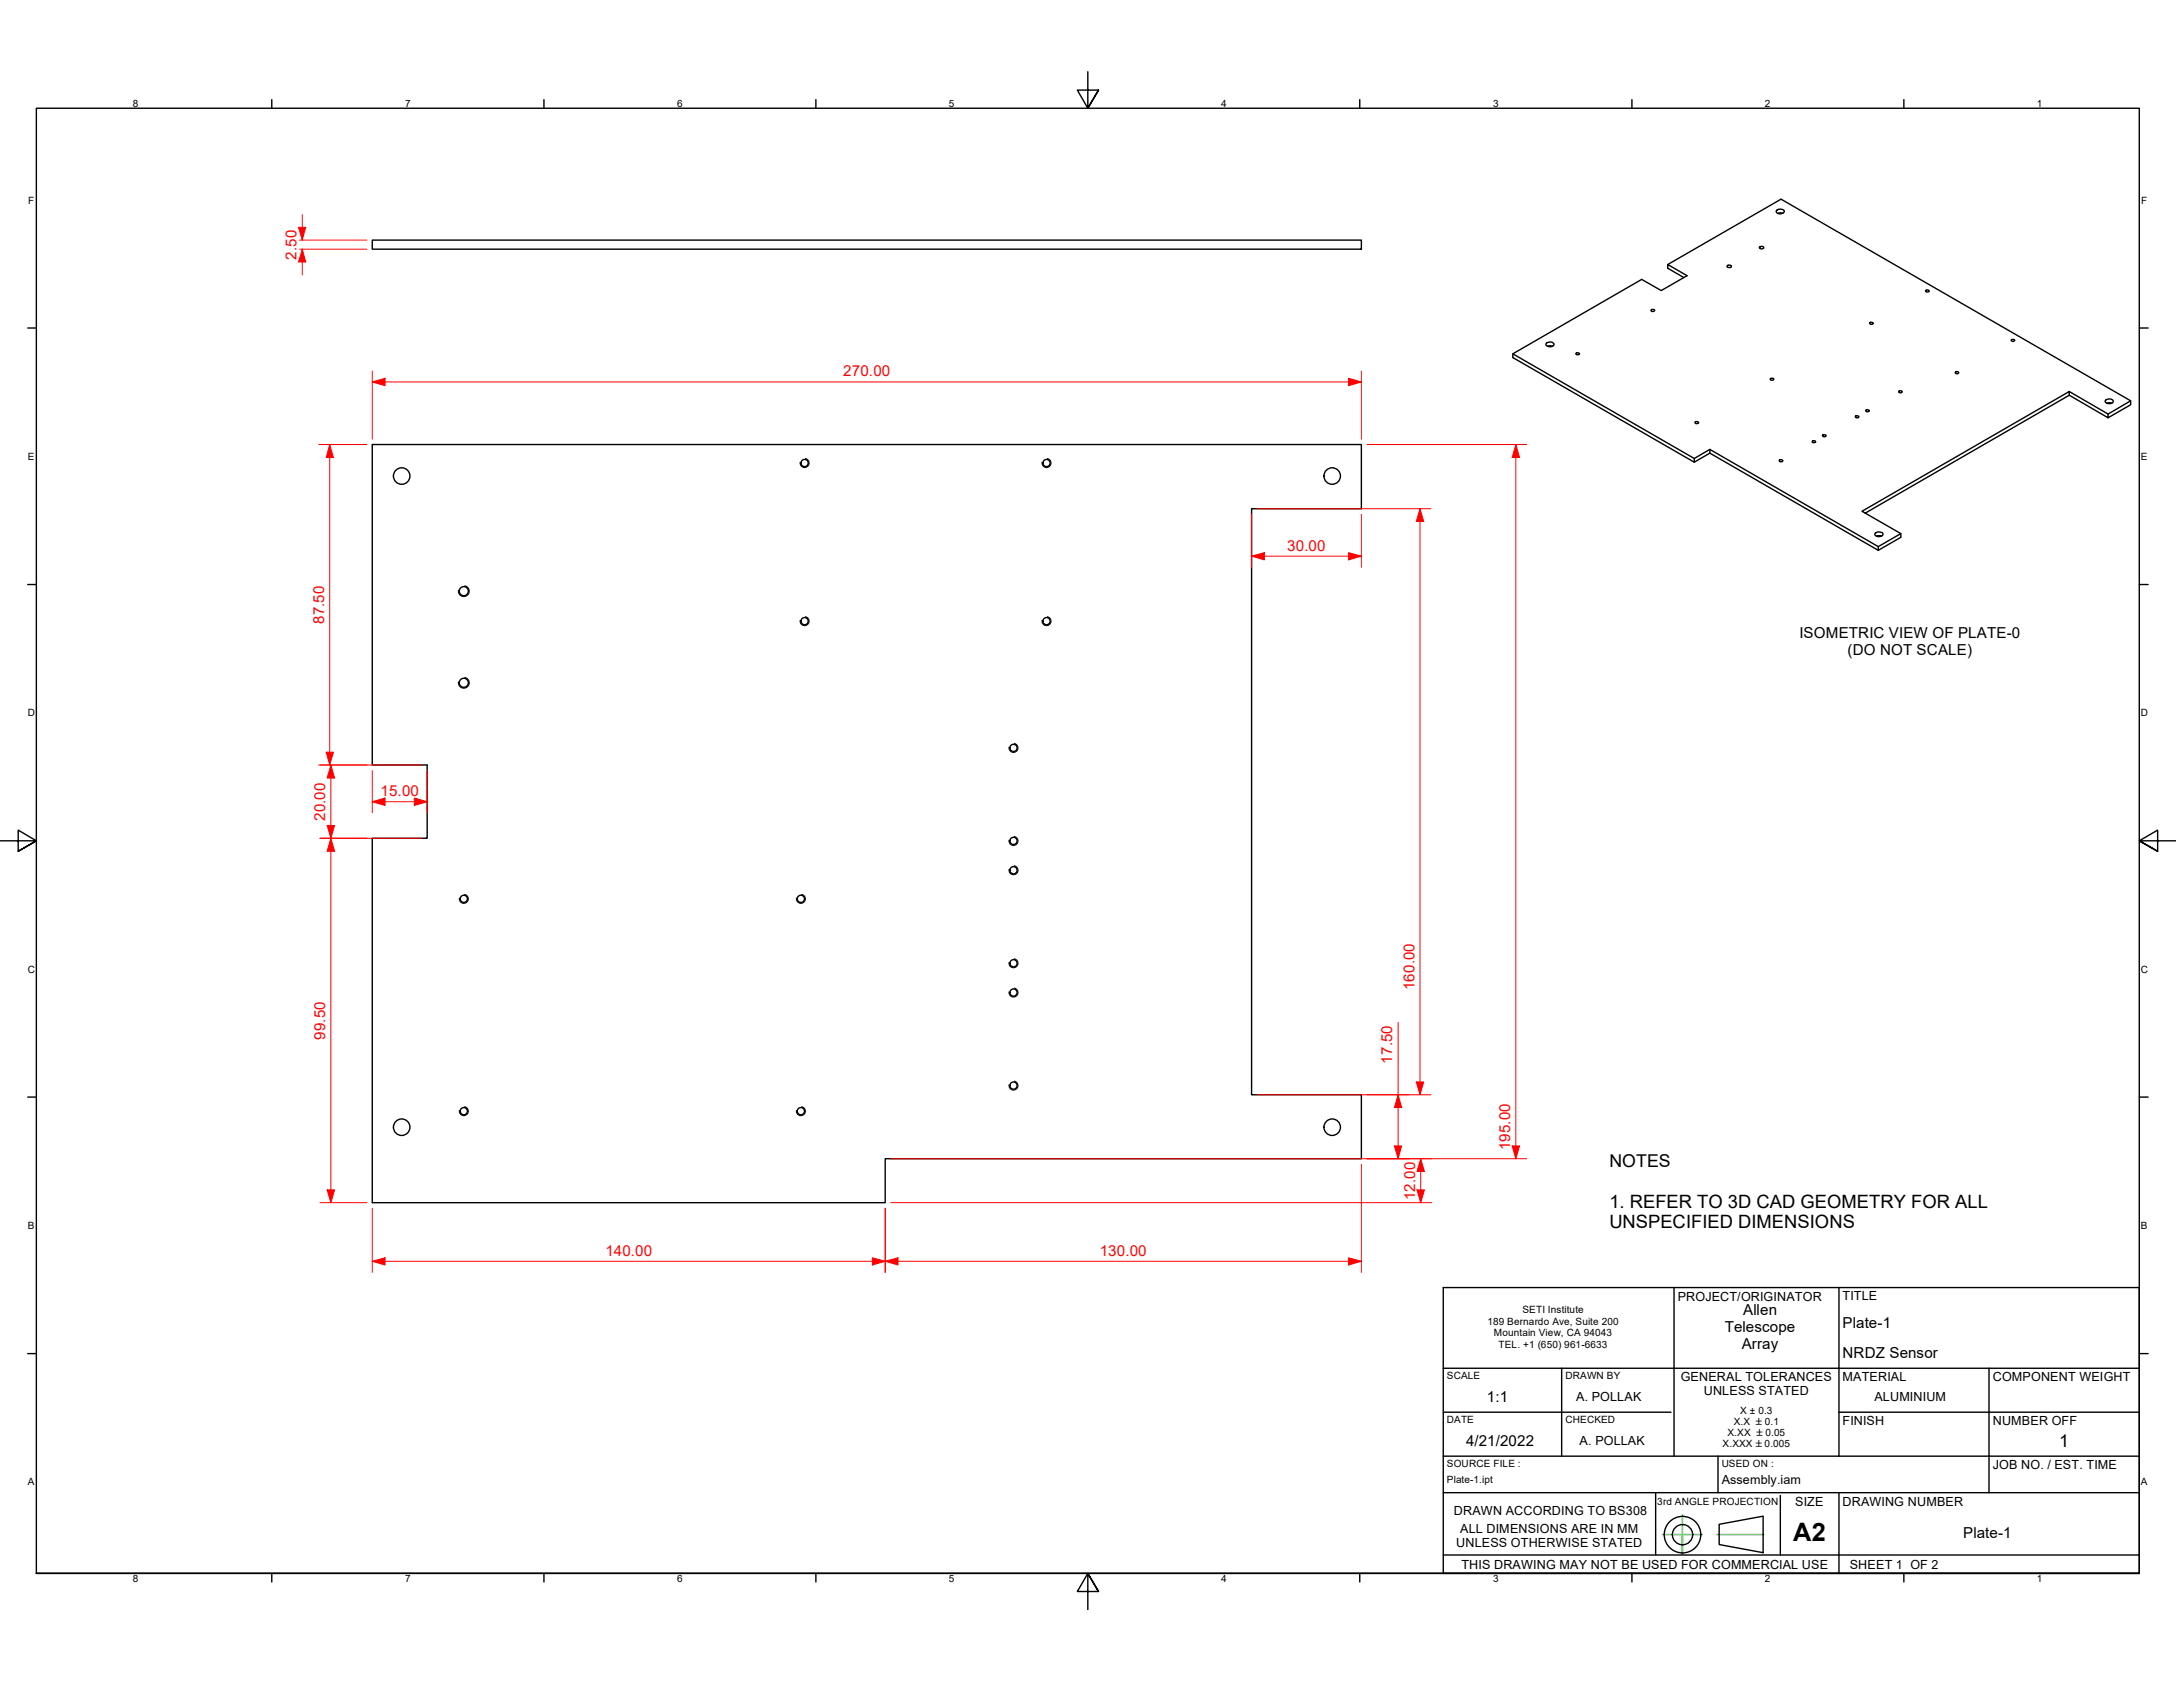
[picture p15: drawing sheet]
<svg xmlns="http://www.w3.org/2000/svg" width="279mm" height="216mm" viewBox="0 0 279 216" stroke-linecap="round" stroke-linejoin="round" font-family="sans-serif">
<defs><g id="words">
<text font-size="3.3" x="230.2" y="198">A2</text>
<g font-size="2.4">
<text x="206.6" y="155.1">1. REFER TO 3D CAD GEOMETRY FOR ALL</text>
<text x="206.6" y="157.8">UNSPECIFIED DIMENSIONS</text>
</g>
<g font-size="2.3">
<text x="206.6" y="149.9">NOTES</text>
<text x="264.4" y="185.8">1</text>
</g>
<g font-size="1.9" fill="#f00">
<text x="38.1" y="33.3" transform="rotate(-90 38.1 33.3)">2.50</text>
<text x="108.3" y="48.3">270.00</text>
<text x="165.3" y="70.7">30.00</text>
<text x="41.6" y="80.2" transform="rotate(-90 41.6 80.2)">87.50</text>
<text x="41.8" y="105.4" transform="rotate(-90 41.8 105.4)">20.00</text>
<text x="48.9" y="102.3">15.00</text>
<text x="181.6" y="127.1" transform="rotate(-90 181.6 127.1)">160.00</text>
<text x="41.8" y="133.5" transform="rotate(-90 41.8 133.5)">99.50</text>
<text x="178.8" y="136.6" transform="rotate(-90 178.8 136.6)">17.50</text>
<text x="193.9" y="147.7" transform="rotate(-90 193.9 147.7)">195.00</text>
<text x="181.7" y="154.1" transform="rotate(-90 181.7 154.1)">12.00</text>
<text x="77.7" y="161.3">140.00</text>
<text x="141.2" y="161.3">130.00</text>
</g>
<g font-size="1.9">
<text x="231" y="81.9">ISOMETRIC VIEW OF PLATE-0</text>
<text x="237.2" y="84.1">(DO NOT SCALE)</text>
<text x="221.5" y="171">Telescope</text>
<text x="223.6" y="173.3">Array</text>
<text x="223.8" y="168.8">Allen</text>
<text x="236.6" y="170.6">Plate-1</text>
<text x="236.6" y="174.4">NRDZ Sensor</text>
<text x="188.2" y="185.7">4/21/2022</text>
<text x="190.9" y="180.1">1:1</text>
<text x="252.1" y="197.5">Plate-1</text>
</g>
<g font-size="1.6">
<text x="215.4" y="167">PROJECT/ORIGINATOR</text>
<text x="236.6" y="167">TITLE</text>
<text x="202.4" y="179.9">A. POLLAK</text>
<text x="215.8" y="177.4">GENERAL TOLERANCES</text>
<text x="218.8" y="179.2">UNLESS STATED</text>
<text x="236.6" y="177.4">MATERIAL</text>
<text x="240.7" y="179.9">ALUMINIUM</text>
<text x="255.9" y="177.4">COMPONENT WEIGHT</text>
<text x="202.8" y="185.6">A. POLLAK</text>
<text x="236.6" y="183">FINISH</text>
<text x="255.9" y="183">NUMBER OFF</text>
<text x="221.1" y="190.5">Assembly.iam</text>
<text x="255.9" y="188.7">JOB NO. / EST. TIME</text>
<text x="186.7" y="194.6">DRAWN ACCORDING TO BS308</text>
<text x="187.5" y="196.9">ALL DIMENSIONS ARE IN MM</text>
<text x="230.5" y="193.4">SIZE</text>
<text x="236.6" y="193.4">DRAWING NUMBER</text>
<text x="187" y="198.7">UNLESS OTHERWISE STATED</text>
<text x="187.6" y="201.5">THIS DRAWING MAY NOT BE USED FOR COMMERCIAL USE</text>
<text x="237.5" y="201.5">SHEET 1 OF 2</text>
</g>
<g font-size="1.3">
<text x="17.1" y="13.7">8</text>
<text x="52" y="13.7">7</text>
<text x="86.9" y="13.7">6</text>
<text x="121.8" y="13.7">5</text>
<text x="156.8" y="13.7">4</text>
<text x="191.7" y="13.7">3</text>
<text x="226.6" y="13.7">2</text>
<text x="261.5" y="13.7">1</text>
<text x="3.6" y="26.1">F</text>
<text x="274.9" y="26.1">F</text>
<text x="3.6" y="59.1">E</text>
<text x="274.9" y="59.1">E</text>
<text x="3.6" y="92">D</text>
<text x="274.9" y="92">D</text>
<text x="3.6" y="124.9">C</text>
<text x="274.9" y="124.9">C</text>
<text x="3.6" y="157.8">B</text>
<text x="274.9" y="157.8">B</text>
<text x="191" y="170.1">189 Bernardo Ave, Suite 200</text>
<text x="191.8" y="171.6">Mountain View, CA 94043</text>
<text x="192.4" y="173.1">TEL. +1 (650) 961-6633</text>
<text x="195.5" y="168.7">SETI Institute</text>
<text x="185.8" y="177.1">SCALE</text>
<text x="201" y="177.1">DRAWN BY</text>
<text x="185.8" y="182.8">DATE</text>
<text x="201" y="182.8">CHECKED</text>
<text x="221.2" y="185.8">X.XXX ±0.005</text>
<text x="221.8" y="184.4">X.XX ±0.05</text>
<text x="222.6" y="183">X.X ±0.1</text>
<text x="223.5" y="181.6">X ± 0.3</text>
<text x="3.6" y="190.8">A</text>
<text x="185.8" y="190.5">Plate-1.ipt</text>
<text x="185.8" y="188.4">SOURCE FILE :</text>
<text x="221.1" y="188.4">USED ON :</text>
<text x="274.9" y="190.8">A</text>
<text x="212.8" y="193.4">3rd ANGLE PROJECTION</text>
<text x="17.1" y="203.2">8</text>
<text x="52" y="203.2">7</text>
<text x="86.9" y="203.2">6</text>
<text x="121.8" y="203.2">5</text>
<text x="156.8" y="203.2">4</text>
<text x="191.7" y="203.2">3</text>
<text x="226.6" y="203.2">2</text>
<text x="261.5" y="203.2">1</text>
</g>
</g></defs>
<!-- layer: Visible Edges(Design Office) -->
<g fill="none" stroke="#000" stroke-width=".18">
<path d="M47.8 30.8h127v1.2h-127zM212 39.8a.28 .28 0 0 1 .5 .1l-.4 .1-.1-.1zM214.1 34l14.6-8.4 44.9 25.9-2.9 1.7M216.2 35.6l-2.1-1.1v-.5l2.5 1.4-3.3 1.9-2.5-1.4-16.6 9.5v.5l23.3 13.5M221.8 34.1h.5v.2h-.5zM225.9 31.8l.1-.1a.31 .31 0 0 1 .5 .1 .3 .3 0 0 1-.3 .2 .3 .3 0 0 1-.3-.2zM228.1 27a.76 .76 0 0 1 1 .1 .57 .57 0 0 1-.5 .4 .57 .57 0 0 1-.5-.3zM228.3 27.4h.6M247.3 37.3h.3l.1 .1-.3 .1-.2-.2zM47.8 57.1h127v8.2h-14.1v75.3h14.1v8.2h-61.1v5.7h-65.9v-46.8h7v-9.4h-7zM194.2 45.4l23.3 13.5 2-1.2 21.7 12.5 2.9-1.7M198.5 44.1a.6 .6 0 0 1 1 .2 .62 .62 0 0 1-1-.1z"/>
<path d="M198.7 44.5h.7M202.4 45.4a.28 .28 0 0 1 .4 .1l-.3 .1-.2-.2zM217.7 54.2h.3l.1 .1v.1h-.3l-.2-.1zM219.5 57.7v.5l21.7 12.5M219.5 58.2l-2 1.2v-.5M227.3 48.6h.3l.2 .1a.28 .28 0 0 1-.5 0zM228.5 59.1h.3l.1 .1v.1h-.3l-.2-.1zM232.7 56.6h.3l.1 .2-.3 .1-.1-.1zM234.1 55.9a.28 .28 0 0 1 .4 .1 .28 .28 0 0 1-.5 0zM238.3 53.4h.3l.1 .1a.28 .28 0 0 1-.5 0zM239.6 52.7a.28 .28 0 0 1 .4 .1l-.3 .1-.1-.2zM240.1 41.4h.3l.1 .1-.3 .2-.1-.2z"/>
<path d="M243.9 50.2h.2l.1 .1a.28 .28 0 0 1-.4 0zM251.1 47.8l.3-.1 .1 .2a.28 .28 0 0 1-.4 0zM258.2 43.7l.1-.1a.28 .28 0 0 1 .4 .1 .27 .27 0 0 1-.3 .2 .27 .27 0 0 1-.2-.2zM265.7 50.3l5 2.9v.5l-5-2.9M270.4 51.3a.56 .56 0 0 1 .9 .3 .66 .66 0 0 1-1 0zM270.5 51.8h.7M273.6 51.5v.5l-2.9 1.7M239.5 65.9l26.2-15.1v-.5l-26.6 15.4 5 2.8v.5l-2.9 1.7v-.5M240.8 68.5a.76 .76 0 0 1 1 0 .56 .56 0 0 1-.5 .4 .56 .56 0 0 1-.6-.3zM240.9 68.9h.7"/>
<circle cx="103.3" cy="59.5" r=".46"/>
<circle cx="134.4" cy="59.5" r=".46"/>
<circle cx="51.6" cy="61.1" r="1.06"/>
<circle cx="59.6" cy="75.9" r=".58"/>
<circle cx="103.3" cy="79.8" r=".46"/>
<circle cx="134.4" cy="79.8" r=".46"/>
<circle cx="171.1" cy="61.1" r="1.06"/>
<circle cx="59.6" cy="87.7" r=".58"/>
<circle cx="130.1" cy="96.1" r=".46"/>
<circle cx="59.6" cy="115.4" r=".46"/>
<circle cx="102.8" cy="115.4" r=".46"/>
<circle cx="130.1" cy="108" r=".46"/>
<circle cx="130.1" cy="111.8" r=".46"/>
<circle cx="130.1" cy="123.7" r=".46"/>
<circle cx="130.1" cy="139.4" r=".46"/>
<circle cx="130.1" cy="127.5" r=".46"/>
<circle cx="51.6" cy="144.8" r="1.06"/>
<circle cx="59.6" cy="142.7" r=".46"/>
<circle cx="102.8" cy="142.7" r=".46"/>
<circle cx="171.1" cy="144.8" r="1.06"/>
</g>
<!-- layer: Threads(Design Office) -->
<g fill="none" stroke="#000" stroke-width=".13">
<path d="M103.4 58.9a.58 .58 0 0 1 .5 .7 .58 .58 0 0 1-.7 .4 .58 .58 0 0 1-.5-.6M134.5 58.9a.58 .58 0 0 1 .4 .7 .58 .58 0 0 1-.6 .4 .58 .58 0 0 1-.5-.6M59.7 75.2a.7 .7 0 0 1 .5 .8 .7 .7 0 0 1-.8 .6 .7 .7 0 0 1-.5-.8M103.4 79.2a.58 .58 0 0 1 .5 .7 .58 .58 0 0 1-.7 .5 .58 .58 0 0 1-.5-.7M134.5 79.2a.58 .58 0 0 1 .4 .7 .58 .58 0 0 1-.6 .5 .58 .58 0 0 1-.5-.7M59.7 87a.7 .7 0 0 1 .5 .8 .7 .7 0 0 1-.8 .6 .7 .7 0 0 1-.5-.8M130.2 95.5a.58 .58 0 0 1 .5 .7 .58 .58 0 0 1-.7 .4 .58 .58 0 0 1-.4-.6M59.7 114.9a.58 .58 0 0 1 .4 .6 .58 .58 0 0 1-.6 .5 .58 .58 0 0 1-.5-.7M102.9 114.9a.58 .58 0 0 1 .5 .6 .58 .58 0 0 1-.7 .5 .58 .58 0 0 1-.4-.7M130.2 111.2a.58 .58 0 0 1 .5 .7 .58 .58 0 0 1-.7 .4 .58 .58 0 0 1-.4-.6M130.2 107.4a.58 .58 0 0 1 .5 .7 .58 .58 0 0 1-.7 .5 .58 .58 0 0 1-.4-.7M130.2 126.9a.58 .58 0 0 1 .5 .7 .58 .58 0 0 1-.7 .5 .58 .58 0 0 1-.4-.7"/>
<path d="M130.2 123.1a.58 .58 0 0 1 .5 .7 .58 .58 0 0 1-.7 .5 .58 .58 0 0 1-.4-.7M130.2 138.9a.58 .58 0 0 1 .5 .6 .58 .58 0 0 1-.7 .5 .58 .58 0 0 1-.4-.7M59.7 142.1a.58 .58 0 0 1 .4 .7 .58 .58 0 0 1-.6 .5 .58 .58 0 0 1-.5-.7M102.9 142.1a.58 .58 0 0 1 .5 .7 .58 .58 0 0 1-.7 .5 .58 .58 0 0 1-.4-.7"/>
</g>
<!-- layer: Sketch Geometry(Design Office) -->
<g fill="none" stroke="#000" stroke-width=".18">
<path d="M34.9 12.8v1.1M69.8 12.8v1.1M104.8 12.8v1.1M139.7 9.2v4.7l-1.4-2.3h2.8l-1.4 2.3 1.4-2.3M174.6 12.8v1.1M209.5 12.8v1.1M244.5 12.8v1.1M3.6 42.1h1.1M274.7 42.1h1.1M3.6 75.1h1.1M274.7 75.1h1.1M0 108h4.7l-2.4-1.4v2.7l2.4-1.3-2.4 1.3"/>
<path d="M279.4 108h-4.7l2.3-1.4v2.7l-2.3-1.3 2.3 1.3M3.6 140.9h1.1M274.7 140.9h1.1M3.6 173.9h1.1M185.3 165.4h89.4v36.7h-89.4zM185.3 175.7h89.4M200.5 175.7v11.3M214.9 165.4v21.6M236.1 165.4v21.6M255.4 175.7v11.3h19.3M274.7 173.9h1.1M185.3 181.4h29.3"/>
<path d="M185.3 187h50.8M185.3 199.7h89.4M185.3 191.7h89.4M212.6 191.7v8M216 197.1v2.5M220.6 187v4.7M220.7 195.8l5.7-1.1v4.7l-5.7-1zM228.6 192.1v7.6M236.1 181.4h38.6M236.1 187h19.3v4.7M236.1 191.7v10.4M4.7 202.1v-188.2h270v188.2h-270h270"/>
<path d="M34.9 202.1v1.1M69.8 202.1v1.1M104.8 202.1v1.1M141.1 204.4l-1.4-2.3 1.4 2.3h-2.8l1.4-2.3v4.7M174.6 202.1v1.1M209.5 202.1v1.1M244.5 202.1v1.1"/>
<circle cx="216" cy="197.1" r="2.34"/>
<circle cx="216" cy="197.1" r="1.3"/>
</g>
<path d="M213.5 197.1h5.1M216 194.6v5M220.4 197.1h6.1" fill="none" stroke="#0f0" stroke-width=".18"/>
<!-- layer: Dimensions(Design Office) -->
<path d="M47.8 162h1.6" fill="none" stroke="#f00" stroke-width=".13"/>
<path d="M47.8 162l1.6-.5v1z" fill="#f00"/>
<path d="M47.8 162l1.6-.5v1zM112 162h1.7" fill="none" stroke="#f00" stroke-width=".13"/>
<path d="M112 161.5l1.7 .5-1.7 .5z" fill="#f00"/>
<path d="M47.8 155.2v8.2M113.7 155.2v8.2M182.4 152.8v1.7M49.4 162h62.6M112 161.5l1.7 .5-1.7 .5z" fill="none" stroke="#f00" stroke-width=".13"/>
<path d="M181.9 152.8h1l-.5 1.7z" fill="#f00"/>
<path d="M181.9 152.8h1l-.5 1.7zM182.4 148.8v1.7" fill="none" stroke="#f00" stroke-width=".13"/>
<path d="M182.4 148.8l.5 1.7h-1z" fill="#f00"/>
<path d="M114.4 148.8h69.4M114.4 154.5h69.4M179.5 147.2v1.6M182.4 148.8l.5 1.7h-1zM182.4 150.5v2.3" fill="none" stroke="#f00" stroke-width=".13"/>
<path d="M179 147.2h1l-.5 1.6z" fill="#f00"/>
<path d="M179 147.2h1l-.5 1.6zM179.5 140.6v1.6" fill="none" stroke="#f00" stroke-width=".13"/>
<path d="M179.5 140.6l.5 1.6h-1z" fill="#f00"/>
<path d="M179.5 131.3v9.3M182.3 139v1.6M175.5 140.6h5.4M175.5 148.8h5.4M179.5 140.6l.5 1.6h-1zM179.5 142.2v5" fill="none" stroke="#f00" stroke-width=".13"/>
<path d="M181.9 139h.9l-.5 1.6z" fill="#f00"/>
<path d="M182.3 65.3v1.7M181.9 139h.9l-.5 1.6z" fill="none" stroke="#f00" stroke-width=".13"/>
<path d="M182.3 65.3l.5 1.7h-.9z" fill="#f00"/>
<path d="M161.4 65.3h22.3M182.3 65.3l.5 1.7h-.9zM182.3 67v72M161.4 140.6h22.3M194.6 147.2v1.6" fill="none" stroke="#f00" stroke-width=".13"/>
<path d="M194.2 147.2h.9l-.5 1.6z" fill="#f00"/>
<path d="M194.6 57.1v1.7M194.2 147.2h.9l-.5 1.6z" fill="none" stroke="#f00" stroke-width=".13"/>
<path d="M194.6 57.1l.5 1.7h-.9z" fill="#f00"/>
<path d="M175.5 57.1h20.5M194.6 57.1l.5 1.7h-.9zM194.6 58.8v88.4M160.7 71.4h1.6M175.5 148.8h20.5" fill="none" stroke="#f00" stroke-width=".13"/>
<path d="M160.7 71.4l1.6-.4v.9z" fill="#f00"/>
<path d="M160.7 71.4l1.6-.4v.9zM173.2 71.4h1.6" fill="none" stroke="#f00" stroke-width=".13"/>
<path d="M173.2 71l1.6 .4-1.6 .5z" fill="#f00"/>
<path d="M160.7 66.1v6.8M162.3 71.4h10.9M173.2 71l1.6 .4-1.6 .5zM174.8 66.1v6.8M113.7 162h1.6" fill="none" stroke="#f00" stroke-width=".13"/>
<path d="M113.7 162l1.6-.5v1z" fill="#f00"/>
<path d="M113.7 162l1.6-.5v1zM173.2 162h1.6" fill="none" stroke="#f00" stroke-width=".13"/>
<path d="M173.2 161.5l1.6 .5-1.6 .5z" fill="#f00"/>
<path d="M47.8 103h1.6M113.7 155.2v8.2M174.8 149.5v13.9M115.3 162h57.9M173.2 161.5l1.6 .5-1.6 .5z" fill="none" stroke="#f00" stroke-width=".13"/>
<path d="M47.8 103l1.6-.5v.9z" fill="#f00"/>
<path d="M47.8 103l1.6-.5v.9zM53.2 103h1.6" fill="none" stroke="#f00" stroke-width=".13"/>
<path d="M53.2 102.5l1.6 .5-1.6 .4z" fill="#f00"/>
<path d="M42.5 98.3v1.6M47.8 99v5.4M54.8 99v5.4M49.4 103h3.8M53.2 102.5l1.6 .5-1.6 .4z" fill="none" stroke="#f00" stroke-width=".13"/>
<path d="M42.5 98.3l.5 1.6h-1z" fill="#f00"/>
<path d="M42.5 98.3l.5 1.6h-1zM42.5 106v1.7" fill="none" stroke="#f00" stroke-width=".13"/>
<path d="M42 106h1l-.5 1.7z" fill="#f00"/>
<path d="M41.1 98.3h13.1M42.5 99.9v6.1M41.1 107.7h13.1M42 106h1l-.5 1.7zM42.5 107.7v1.6" fill="none" stroke="#f00" stroke-width=".13"/>
<path d="M42.5 107.7l.5 1.6h-1z" fill="#f00"/>
<path d="M42.5 107.7l.5 1.6h-1zM42.5 152.8v1.7" fill="none" stroke="#f00" stroke-width=".13"/>
<path d="M42 152.8h1l-.5 1.7z" fill="#f00"/>
<path d="M42.3 57.1v1.7M41.1 107.7h6M42.5 109.3v43.5M41.1 154.5h6M42 152.8h1l-.5 1.7z" fill="none" stroke="#f00" stroke-width=".13"/>
<path d="M42.3 57.1l.5 1.7h-.9z" fill="#f00"/>
<path d="M42.3 57.1l.5 1.7h-.9zM42.3 96.6v1.7" fill="none" stroke="#f00" stroke-width=".13"/>
<path d="M41.9 96.6h.9l-.5 1.7z" fill="#f00"/>
<path d="M40.9 57.1h6.2M42.3 58.8v37.8M173.2 49.1h1.6M40.9 98.3h6.2M41.9 96.6h.9l-.5 1.7z" fill="none" stroke="#f00" stroke-width=".13"/>
<path d="M173.2 48.6l1.6 .5-1.6 .4z" fill="#f00"/>
<path d="M47.8 49.1h1.6M173.2 48.6l1.6 .5-1.6 .4z" fill="none" stroke="#f00" stroke-width=".13"/>
<path d="M47.8 49.1l1.6-.5v.9z" fill="#f00"/>
<path d="M38.8 32v1.6M47.8 49.1l1.6-.5v.9zM47.8 47.7v8.7M49.4 49.1h123.8M174.8 47.7v8.7" fill="none" stroke="#f00" stroke-width=".13"/>
<path d="M38.8 32l.5 1.6h-1z" fill="#f00"/>
<path d="M38.8 32l.5 1.6h-1zM38.8 29.2v1.6" fill="none" stroke="#f00" stroke-width=".13"/>
<path d="M38.3 29.2h1l-.5 1.6z" fill="#f00"/>
<path d="M38.3 29.2h1l-.5 1.6zM38.4 32h8.7M38.4 30.8h8.7M38.8 27.6v1.6M38.8 33.6v1.7" fill="none" stroke="#f00" stroke-width=".13"/>
<use href="#words"/>
</svg>
